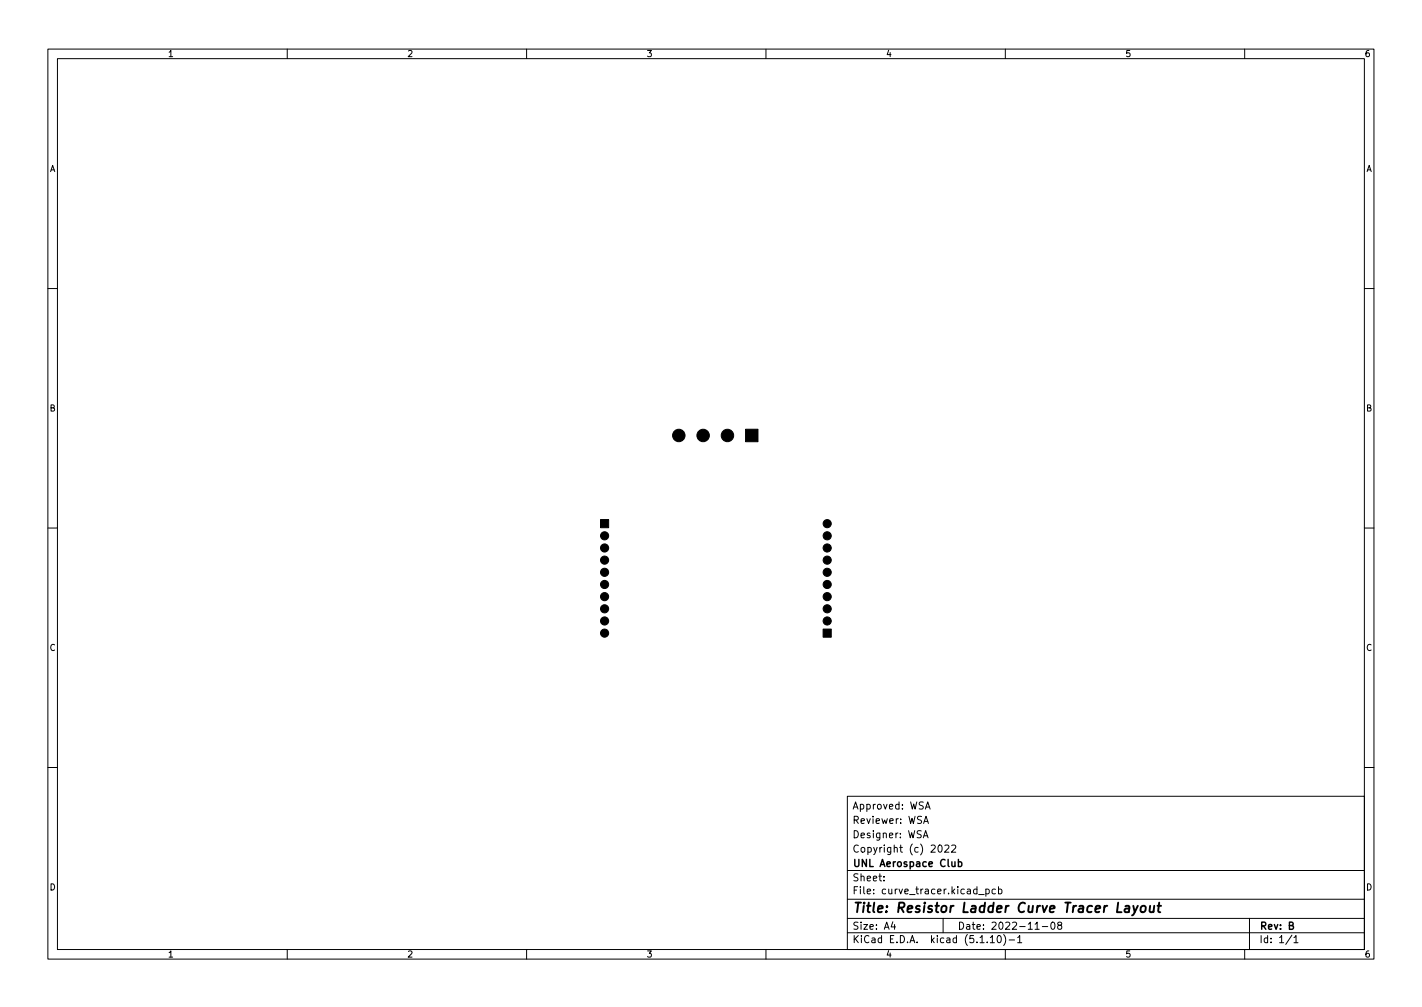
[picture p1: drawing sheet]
<svg xmlns="http://www.w3.org/2000/svg" width="297mm" height="210mm" viewBox="0 0 297 210" stroke-linecap="round" stroke-linejoin="round" font-family="sans-serif">
<defs><g id="words">
<text font-size="2.8" x="178" y="190.6">Title: Resistor Ladder Curve Tracer Layout</text>
<g font-size="2.1">
<text x="178" y="172">Reviewer: WSA</text>
<text x="178" y="169">Approved: WSA</text>
<text x="178" y="178">Copyright (c) 2022</text>
<text x="178" y="175">Designer: WSA</text>
<text x="178" y="184">Sheet:</text>
<text x="178" y="181">UNL Aerospace Club</text>
<text x="178" y="186.7">File: curve_tracer.kicad_pcb</text>
<text x="178" y="196.9">KiCad E.D.A. kicad (5.1.10)-1</text>
<text x="178" y="194.1">Size: A4</text>
<text x="200" y="194.1">Date: 2022-11-08</text>
<text x="263" y="194.1">Rev: B</text>
<text x="263" y="196.9">Id: 1/1</text>
</g>
<g font-size="1.8">
<text x="35" y="11.9">1</text>
<text x="85" y="11.9">2</text>
<text x="135" y="11.9">3</text>
<text x="185" y="11.9">4</text>
<text x="235" y="11.9">5</text>
<text x="285" y="11.9">6</text>
<text x="10.3" y="35.9">A</text>
<text x="285.3" y="35.9">A</text>
<text x="10.3" y="85.9">B</text>
<text x="285.3" y="85.9">B</text>
<text x="10.3" y="135.9">C</text>
<text x="285.3" y="135.9">C</text>
<text x="10.3" y="185.9">D</text>
<text x="285.3" y="185.9">D</text>
<text x="35" y="199.9">1</text>
<text x="85" y="199.9">2</text>
<text x="135" y="199.9">3</text>
<text x="185" y="199.9">4</text>
<text x="235" y="199.9">5</text>
<text x="285" y="199.9">6</text>
</g>
</g></defs>
<g fill="none" stroke="#000" stroke-width=".21">
<path d="M10 10.2h277v190.1h-277zM12 12.2h273v186.1h-273zM60 10.2v2M110 10.2v2M160 10.2v2M210 10.2v2M260 10.2v2M10 60.2h2M285 60.2h2M10 110.2h2M285 110.2h2M10 160.2h2"/>
<path d="M177 166.3h108v32h-108zM192.9 174.9l.5-1.5 .5 1.5M192.9 171.9l.5-1.5 .5 1.5M193 174.5h.7M193.1 171.5h.7M193.3 168.9l.5-1.5 .5 1.5M193.4 168.5h.7M196.1 176.6l.2-.2a.8 .8 0 0 1 .5 .8 .8 .8 0 0 1-.5 .7l-.2-.1-.2-.4zM197.4 176.6l.5-.2 .3 .5-.9 1h.9M198.8 176.6l.6-.2 .2 .5-.9 1h.9M285 160.2h2M60 198.3v2"/>
<path d="M110 198.3v2M160 198.3v2M177 194.8h108M177 191.8h108M177 187.8h108M177 181.8h108M184.6 183.8v.1M184.6 183v.1M186.5 192.5l-.4 1h1M186.9 193v1M197 191.8v3M204.4 186.8h1.2"/>
<path d="M205.9 185.7l.5-.1 .2 .3-.1 .7h-.6M205.9 185.6v1.5M206.9 195.8l.4-.5v1.5M206.9 196.8h.8M207.9 185.7l-.4-.1-.3 .3 .2 .7h.5M208.5 195.4l.1-.1a.8 .8 0 0 1 .6 .8 .8 .8 0 0 1-.6 .7 1 1 0 0 1-.1-1.4zM208.6 185.7l.4-.1 .3 .3-.2 .7h-.5M208.6 185.1v1.5M209.6 195.1a1.72 1.72 0 0 1 0 2.3M210 198.3v2M210.8 196.3h1.1M212.6 195.8l.4-.5v1.5"/>
<path d="M212.6 196.8h.8M216.2 194h.9M217.7 193.5h1.2M219.6 192.7l.3-.2a.8 .8 0 0 1 .5 .8 .8 .8 0 0 1-.5 .7l-.3-.1-.1-.4zM221.2 193.2l-.3-.3 .1-.2 .2-.2 .4 .1 .2 .2-.1 .2-.6 .2-.2 .3 .1 .4 .2 .1h.3l.3-.3-.1-.4-.2-.1M260 198.3v2M261 191.8v6.5M269.9 195.3l-1.3 1.9M270.3 195.8l.4-.5v1.5M270.3 196.8h.8"/>
</g>
<path d="M235.1 189.2h.8l-.1 1.3M235.9 189.6l-.7 .1a.4 .4 0 0 0-.3 .3 .4 .4 0 0 0 .2 .5l.7-.1M236.7 189.1l.3 1.4M237.7 189.1l-.9 1.8-.3 .2M238.4 189.3l.1-.1a.5 .5 0 0 1 .8 .3v.6l-.3 .3a.5 .5 0 0 1-.8-.3zM240.3 189.1l-.1 1.3 .5 .1 .3-.2M241.1 189.1l-.2 1.4M241.8 189.1h.7M242.1 188.5l-.2 1.7 .1 .2 .4 .1" fill="none" stroke="#000" stroke-width=".4"/>
<path d="M198.8 179.9l.1 1h.4l.2-.1M199.5 179.9v1M200.2 179.4v1.5M200.2 180l.4-.1 .3 .3-.1 .7h-.6" fill="none" stroke="#000" stroke-width=".3"/>
<g fill="#000" stroke="#000" stroke-width=".21">
<path d="M155.7 89.6h2.6v2.6h-2.6zM125.4 108.5h1.7v1.7h-1.7zM171.9 131.3h1.7v1.7h-1.7z"/>
<circle cx="141.8" cy="90.9" r="1.3"/>
<circle cx="146.9" cy="90.9" r="1.3"/>
<circle cx="152" cy="90.9" r="1.3"/>
<circle cx="126.3" cy="119.5" r=".85"/>
<circle cx="126.3" cy="117" r=".85"/>
<circle cx="126.3" cy="114.4" r=".85"/>
<circle cx="126.3" cy="111.9" r=".85"/>
<circle cx="172.8" cy="117" r=".85"/>
<circle cx="172.8" cy="109.3" r=".85"/>
<circle cx="172.8" cy="119.5" r=".85"/>
<circle cx="172.8" cy="111.9" r=".85"/>
<circle cx="172.8" cy="114.4" r=".85"/>
<circle cx="126.3" cy="127.1" r=".85"/>
<circle cx="126.3" cy="122" r=".85"/>
<circle cx="126.3" cy="132.2" r=".85"/>
<circle cx="126.3" cy="124.6" r=".85"/>
<circle cx="126.3" cy="129.7" r=".85"/>
<circle cx="172.8" cy="127.1" r=".85"/>
<circle cx="172.8" cy="122" r=".85"/>
<circle cx="172.8" cy="129.7" r=".85"/>
<circle cx="172.8" cy="124.6" r=".85"/>
</g>
<use href="#words"/>
</svg>
